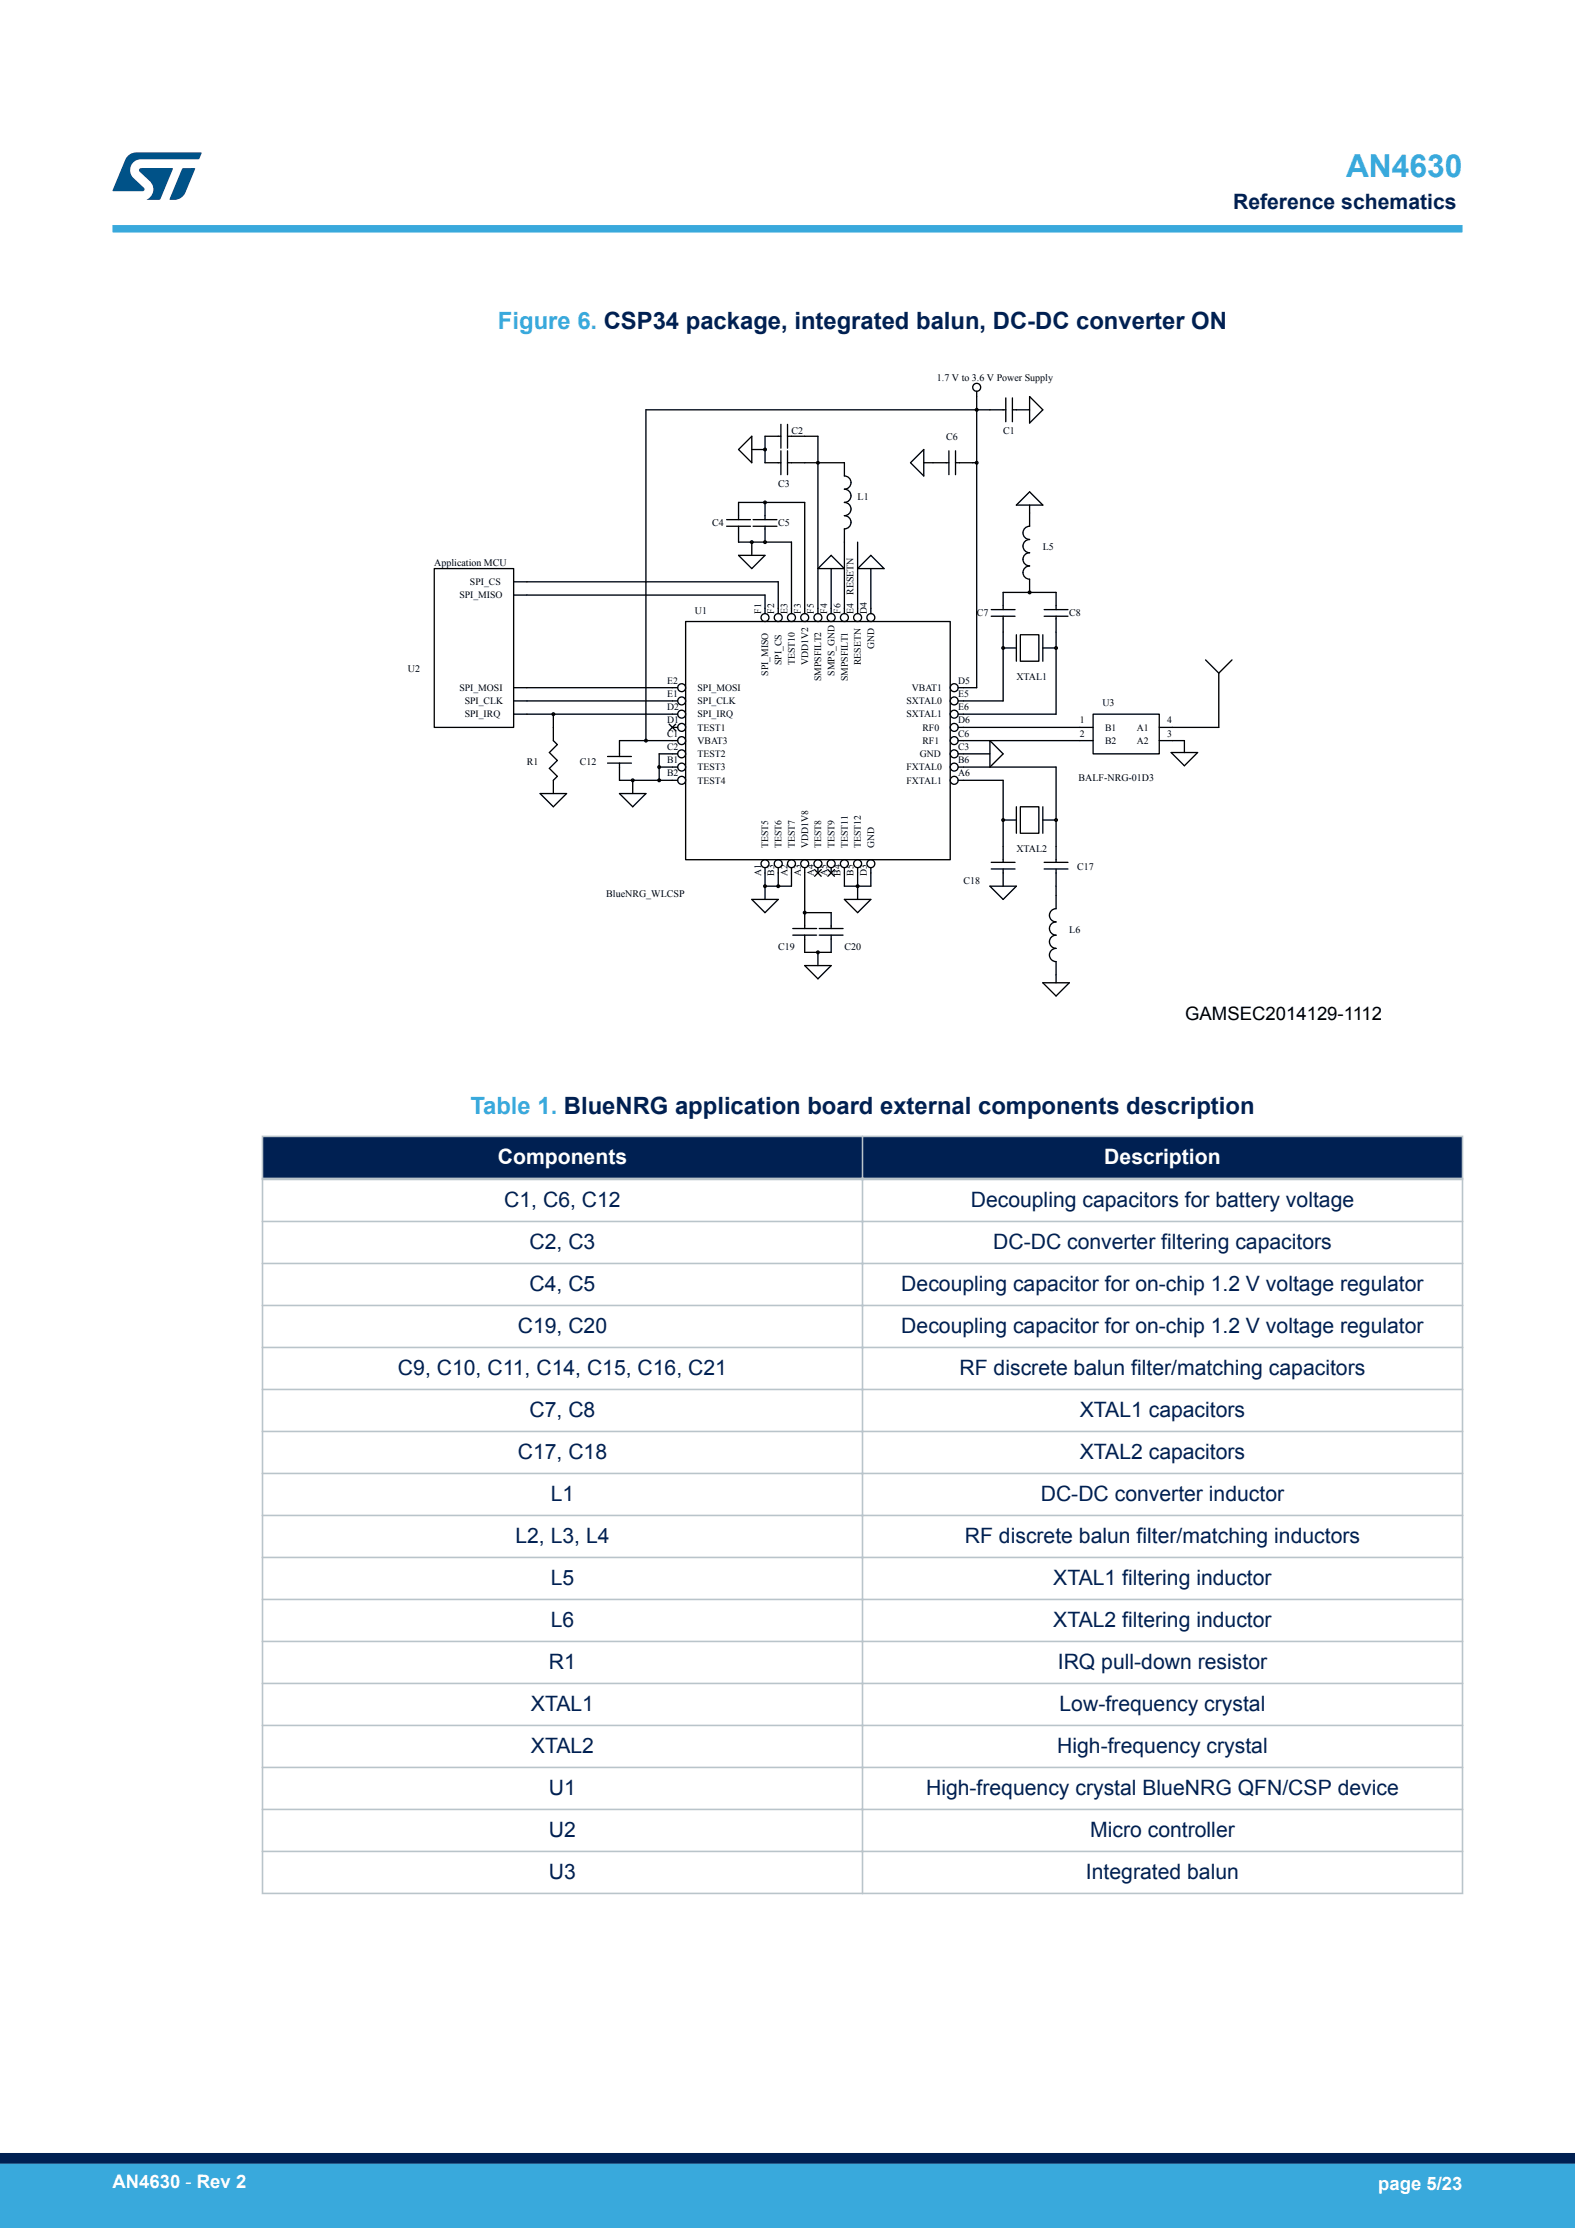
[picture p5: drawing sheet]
<svg xmlns="http://www.w3.org/2000/svg" width="210mm" height="297mm" viewBox="0 0 210 297" stroke-linecap="round" stroke-linejoin="round" font-family="sans-serif">
<defs><g id="words">
<text font-size="4.2" fill="#39a9dc" x="179.5" y="23.5">AN4630</text>
<g font-size="3.2" fill="#39a9dc">
<text x="66.4" y="43.8">Figure 6. CSP34 package, integrated balun, DC-DC converter ON</text>
<text x="62.7" y="148.5">Table 1. BlueNRG application board external components description</text>
</g>
<g font-size="2.8" fill="#002052">
<text x="164.4" y="27.9">Reference schematics</text>
<text x="67.2" y="160.8">C1, C6, C12</text>
<text x="129.4" y="160.8">Decoupling capacitors for battery voltage</text>
<text x="70.6" y="166.4">C2, C3</text>
<text x="132.4" y="166.4">DC-DC converter filtering capacitors</text>
<text x="70.6" y="172">C4, C5</text>
<text x="120.2" y="172">Decoupling capacitor for on-chip 1.2 V voltage regulator</text>
<text x="69" y="177.6">C19, C20</text>
<text x="120.2" y="177.6">Decoupling capacitor for on-chip 1.2 V voltage regulator</text>
<text x="53.1" y="183.2">C9, C10, C11, C14, C15, C16, C21</text>
<text x="127.9" y="183.2">RF discrete balun filter/matching capacitors</text>
<text x="70.6" y="188.8">C7, C8</text>
<text x="144" y="188.8">XTAL1 capacitors</text>
<text x="69" y="194.4">C17, C18</text>
<text x="144" y="194.4">XTAL2 capacitors</text>
<text x="73.4" y="200">L1</text>
<text x="138.8" y="200">DC-DC converter inductor</text>
<text x="68.7" y="205.6">L2, L3, L4</text>
<text x="128.6" y="205.6">RF discrete balun filter/matching inductors</text>
<text x="73.4" y="211.2">L5</text>
<text x="140.4" y="211.2">XTAL1 filtering inductor</text>
<text x="73.4" y="216.8">L6</text>
<text x="140.4" y="216.8">XTAL2 filtering inductor</text>
<text x="73.2" y="222.4">R1</text>
<text x="141" y="222.4">IRQ pull-down resistor</text>
<text x="70.8" y="233.6">XTAL2</text>
<text x="70.8" y="228">XTAL1</text>
<text x="141" y="233.6">High-frequency crystal</text>
<text x="141.3" y="228">Low-frequency crystal</text>
<text x="73.2" y="239.2">U1</text>
<text x="123.5" y="239.2">High-frequency crystal BlueNRG QFN/CSP device</text>
<text x="73.2" y="244.8">U2</text>
<text x="145.4" y="244.8">Micro controller</text>
<text x="73.2" y="250.4">U3</text>
<text x="144.8" y="250.4">Integrated balun</text>
</g>
<g font-size="2.8" fill="#fff">
<text x="66.4" y="155.1">Components</text>
<text x="147.2" y="155.1">Description</text>
</g>
<text font-size="2.5" x="158" y="136">GAMSEC2014129-1112</text>
<g font-size="2.5" fill="#fff">
<text x="15" y="291.6">AN4630 - Rev 2</text>
<text x="183.7" y="291.9">page 5/23</text>
</g>
<g font-size="1.3">
<text x="124.9" y="50.8">1.7 V to 3.6 V Power Supply</text>
<text x="105.5" y="57.8">C2</text>
<text x="126.2" y="58.7">C6</text>
<text x="133.8" y="57.8">C1</text>
<text x="103.8" y="64.9">C3</text>
<text x="94.9" y="70.2">C4</text>
<text x="103.8" y="70.2">C5</text>
<text x="114.3" y="66.6">L1</text>
<text x="57.9" y="75.5">Application MCU</text>
<text x="139" y="73.4">L5</text>
<text x="61.3" y="79.8">SPI_MISO</text>
<text x="62.7" y="78">SPI_CS</text>
<text x="92.7" y="81.8">U1</text>
<text x="101.5" y="81.8" transform="rotate(-90 101.5 81.8)">F1</text>
<text x="103.2" y="81.8" transform="rotate(-90 103.2 81.8)">F2</text>
<text x="105" y="81.8" transform="rotate(-90 105 81.8)">E3</text>
<text x="106.8" y="81.8" transform="rotate(-90 106.8 81.8)">F3</text>
<text x="108.5" y="81.8" transform="rotate(-90 108.5 81.8)">F5</text>
<text x="110.3" y="81.8" transform="rotate(-90 110.3 81.8)">F4</text>
<text x="112.1" y="81.8" transform="rotate(-90 112.1 81.8)">F6</text>
<text x="113.8" y="81.8" transform="rotate(-90 113.8 81.8)">E4</text>
<text x="113.8" y="79.3" transform="rotate(-90 113.8 79.3)">RESETN</text>
<text x="115.6" y="81.8" transform="rotate(-90 115.6 81.8)">D4</text>
<text x="130.2" y="82.2">C7</text>
<text x="142.6" y="82.2">C8</text>
<text x="54.4" y="89.6">U2</text>
<text x="104.2" y="88.7" transform="rotate(-90 104.2 88.7)">SPI_CS</text>
<text x="106" y="88.7" transform="rotate(-90 106 88.7)">TEST10</text>
<text x="107.7" y="88.7" transform="rotate(-90 107.7 88.7)">VDD1V2</text>
<text x="114.8" y="88.7" transform="rotate(-90 114.8 88.7)">RESETN</text>
<text x="116.6" y="86.6" transform="rotate(-90 116.6 86.6)">GND</text>
<text x="61.3" y="92.1">SPI_MOSI</text>
<text x="62" y="93.9">SPI_CLK</text>
<text x="62" y="95.6">SPI_IRQ</text>
<text x="88.9" y="91.1">E2</text>
<text x="88.9" y="92.9">E1</text>
<text x="88.9" y="94.7">D2</text>
<text x="93" y="92.1">SPI_MOSI</text>
<text x="93" y="93.9">SPI_CLK</text>
<text x="93" y="95.6">SPI_IRQ</text>
<text x="102.4" y="90.1" transform="rotate(-90 102.4 90.1)">SPI_MISO</text>
<text x="109.5" y="90.8" transform="rotate(-90 109.5 90.8)">SMPSFILT2</text>
<text x="111.3" y="90.1" transform="rotate(-90 111.3 90.1)">SMPS_GND</text>
<text x="113" y="90.8" transform="rotate(-90 113 90.8)">SMPSFILT1</text>
<text x="120.9" y="93.9">SXTAL0</text>
<text x="120.9" y="95.6">SXTAL1</text>
<text x="121.6" y="92.1">VBAT1</text>
<text x="127.8" y="91.1">D5</text>
<text x="127.8" y="92.9">E5</text>
<text x="127.8" y="94.7">E6</text>
<text x="135.5" y="90.6">XTAL1</text>
<text x="147" y="94.2">U3</text>
<text x="70.3" y="101.9">R1</text>
<text x="77.3" y="101.9">C12</text>
<text x="88.9" y="96.4">D1</text>
<text x="88.9" y="98.2">C1</text>
<text x="88.9" y="100">C2</text>
<text x="88.9" y="101.7">B1</text>
<text x="93" y="97.4">TEST1</text>
<text x="93" y="99.2">VBAT3</text>
<text x="93" y="100.9">TEST2</text>
<text x="122.6" y="100.9">GND</text>
<text x="123" y="97.4">RF0</text>
<text x="123" y="99.2">RF1</text>
<text x="127.8" y="96.4">D6</text>
<text x="127.8" y="98.2">C6</text>
<text x="127.8" y="100">C3</text>
<text x="127.8" y="101.7">B6</text>
<text x="144" y="96.4">1</text>
<text x="144" y="98.2">2</text>
<text x="147.3" y="97.4">B1</text>
<text x="147.3" y="99.2">B2</text>
<text x="151.6" y="99.2">A2</text>
<text x="151.6" y="97.4">A1</text>
<text x="155.6" y="98.2">3</text>
<text x="155.6" y="96.4">4</text>
<text x="88.9" y="103.5">B2</text>
<text x="93" y="102.7">TEST3</text>
<text x="93" y="104.5">TEST4</text>
<text x="120.9" y="102.7">FXTAL0</text>
<text x="120.9" y="104.5">FXTAL1</text>
<text x="127.8" y="103.5">A6</text>
<text x="143.8" y="104">BALF-NRG-01D3</text>
<text x="102.4" y="113" transform="rotate(-90 102.4 113)">TEST5</text>
<text x="104.2" y="113" transform="rotate(-90 104.2 113)">TEST6</text>
<text x="106" y="113" transform="rotate(-90 106 113)">TEST7</text>
<text x="107.7" y="113" transform="rotate(-90 107.7 113)">VDD1V8</text>
<text x="109.5" y="113" transform="rotate(-90 109.5 113)">TEST8</text>
<text x="111.3" y="113" transform="rotate(-90 111.3 113)">TEST9</text>
<text x="113" y="113" transform="rotate(-90 113 113)">TEST11</text>
<text x="114.8" y="113" transform="rotate(-90 114.8 113)">TEST12</text>
<text x="116.6" y="113" transform="rotate(-90 116.6 113)">GND</text>
<text x="135.5" y="113.6">XTAL2</text>
<text x="80.8" y="119.6">BlueNRG_WLCSP</text>
<text x="101.5" y="116.7" transform="rotate(-90 101.5 116.7)">A1</text>
<text x="103.2" y="116.7" transform="rotate(-90 103.2 116.7)">B3</text>
<text x="105" y="116.7" transform="rotate(-90 105 116.7)">A2</text>
<text x="106.8" y="116.7" transform="rotate(-90 106.8 116.7)">A3</text>
<text x="108.5" y="116.7" transform="rotate(-90 108.5 116.7)">A4</text>
<text x="110.3" y="116.7" transform="rotate(-90 110.3 116.7)">A5</text>
<text x="112.1" y="116.7" transform="rotate(-90 112.1 116.7)">B4</text>
<text x="113.8" y="116.7" transform="rotate(-90 113.8 116.7)">B5</text>
<text x="115.6" y="116.7" transform="rotate(-90 115.6 116.7)">D3</text>
<text x="128.5" y="117.8">C18</text>
<text x="143.6" y="116">C17</text>
<text x="142.6" y="124.3">L6</text>
<text x="103.8" y="126.6">C19</text>
<text x="112.6" y="126.6">C20</text>
</g>
</g></defs>
<g fill="none" stroke="#000" stroke-width=".18">
<path d="M100.2 58.2v3.5l-1.7-1.8zM100.2 59.9h1.8M104.1 58.2h-2.1v3.5h2.1M104.1 56.6v3.1M105 56.6v3.1M105 58.2h4.1v23.6M123.2 59.9v3.5l-1.8-1.7zM130.2 52.2v39.5h-2.4M134.1 54.6h-48v44.1M134.1 53v3.2M135 54.6h2.3M135 53v3.2"/>
<path d="M137.3 52.9l1.7 1.7-1.7 1.8zM57.9 75.8h10.6v21.2h-10.6zM68.5 77.6h35.3v4.2M68.5 79.3h33.5v2.5M96.9 69.3h3.2M96.9 70.2h3.2M98.5 74h3.5l-1.8 1.8zM98.5 69.3v-2.3h8.8v14.8M98.5 70.2v2.1h7v9.5M100.2 72.3v1.7M100.4 69.3h3.2M100.4 70.2h3.2"/>
<path d="M102 67v2.3M102 70.2v2.1M104.1 60.1v3.2M105 61.7h7.6v1.7a.88 .88 0 0 1 .9 .9 .88 .88 0 0 1-.9 .9 .88 .88 0 0 1 .9 .9 .88 .88 0 0 1-.9 .9 .88 .88 0 0 1 .9 .9 .88 .88 0 0 1-.9 .8 .88 .88 0 0 1 .9 .9 .88 .88 0 0 1-.9 .9v11.3M105 60.1v3.2M110.8 75.8v6M110.8 74l1.8 1.8h-3.5zM114.3 72.3v9.5M114.3 75.8l1.8-1.8 1.8 1.8zM116.1 75.8v6M123.2 61.7h3.3M126.5 60.1v3.2"/>
<path d="M127.4 61.7h2.8M127.4 60.1v3.2M137.3 67.3v2.9a.88 .88 0 0 0-.9 .8 .88 .88 0 0 0 .9 .9 .88 .88 0 0 0-.9 .9 .88 .88 0 0 0 .9 .9 .88 .88 0 0 0-.9 .9 .88 .88 0 0 0 .9 .8 .88 .88 0 0 0-.9 .9 .88 .88 0 0 0 .9 .9v1.8M137.3 65.6l1.7 1.7h-3.5zM68.5 91.7h21.9M68.5 93.4h21.9M68.5 95.2h21.9M73.8 95.2v3.5l.5 .6-1.1 1 1.1 1.1-1.1 1 1.1 1.1-.5 .5v1.8M89.2 96.5l.9 .9M89.7 97h.7M90.1 96.5l-.9 .9M90.4 98.7h-7.8v2.1"/>
<path d="M91.4 82.9h35.3v31.7h-35.3zM127.8 97h17.9M127.8 98.7h17.9M132 98.7l1.8 1.8-1.8 1.8zM132.2 81.3h3.1M132.2 82.1h3.1M133.8 81.3v-2.3h7v2.3M133.8 82.1v11.3h-6M133.8 86.4h1.7M135.5 84.6v3.5M136 84.6h2.5v3.5h-2.5zM139 86.4h1.8"/>
<path d="M139 84.6v3.5M139.2 81.3h3.2M139.2 82.1h3.2M140.8 82.1v13.1h-13M145.7 95.2h8.9v5.3h-8.9zM154.6 98.7h3.3v1.6M160.7 88l1.8 1.7M162.5 89.7v7.3h-7.9M164.3 88l-1.8 1.7M72 105.8h3.5l-1.7 1.7zM81 101.7h3.2M81 100.8h3.2"/>
<path d="M82.6 105.8h3.5l-1.7 1.7zM82.6 101.7v2.3h7.8M84.4 104v1.8M87.9 102.3h2.5M90.4 100.5h-2.5v3.5M100.2 119.9h3.6l-1.8 1.8zM102 115.7v4.2M103.8 115.7v2.4M105.5 115.7v2.4h-3.5M107.3 115.7v8.1M108.6 115.9l.9 .9M109.1 115.7v.7"/>
<path d="M109.5 115.9l-.9 .9M110.4 115.9l.9 .9M110.8 115.7v.7M111.3 115.9l-.9 .9M112.6 119.9h3.5l-1.8 1.8zM112.6 115.7v2.4h3.5v-2.4M114.3 115.7v4.2M127.8 104h6v11M127.8 102.3h13v12.7M127.8 100.5h4.2M132 118.1h3.5l-1.7 1.8zM132.2 115.8h3.1"/>
<path d="M132.2 115h3.1M133.8 115.8v2.3M133.8 109.3h1.7M135.5 107.5v3.6M136 107.5h2.5v3.6h-2.5zM139 107.5v3.6M139 109.3h1.8M139.2 115.8h3.2M139.2 115h3.2M140.8 115.8v5.3a.88 .88 0 0 0-.9 .9 .88 .88 0 0 0 .9 .9 .88 .88 0 0 0-.9 .9 .88 .88 0 0 0 .9 .9 .88 .88 0 0 0-.9 .8 .88 .88 0 0 0 .9 .9 .88 .88 0 0 0-.9 .9 .88 .88 0 0 0 .9 .9v2.8M156.2 100.3h3.5l-1.8 1.8zM105.7 124.7h3.2"/>
<path d="M105.7 123.8h3.2M107.3 121.7h3.5v2.1M107.3 128.7h3.5l-1.7 1.8zM107.3 124.7v2.3h3.5v-2.3M109.1 127v1.7M109.2 124.7h3.2M109.2 123.8h3.2M139 131h3.6l-1.8 1.8z"/>
<circle cx="102" cy="59.9" r=".18"/>
<circle cx="130.2" cy="54.6" r=".18"/>
<circle cx="130.2" cy="51.6" r=".53"/>
<circle cx="100.2" cy="72.3" r=".18"/>
<circle cx="102" cy="72.3" r=".18"/>
<circle cx="102" cy="67" r=".18"/>
<circle cx="109.1" cy="61.7" r=".18"/>
<circle cx="130.2" cy="61.7" r=".18"/>
<circle cx="137.3" cy="79" r=".18"/>
<circle cx="73.8" cy="95.2" r=".18"/>
<circle cx="86.1" cy="98.7" r=".18"/>
<circle cx="90.9" cy="97" r=".53"/>
<circle cx="90.9" cy="95.2" r=".53"/>
<circle cx="90.9" cy="98.7" r=".53"/>
<circle cx="90.9" cy="93.4" r=".53"/>
<circle cx="90.9" cy="91.7" r=".53"/>
<circle cx="102" cy="82.3" r=".53"/>
<circle cx="103.8" cy="82.3" r=".53"/>
<circle cx="105.5" cy="82.3" r=".53"/>
<circle cx="107.3" cy="82.3" r=".53"/>
<circle cx="109.1" cy="82.3" r=".53"/>
<circle cx="110.8" cy="82.3" r=".53"/>
<circle cx="112.6" cy="82.3" r=".53"/>
<circle cx="114.3" cy="82.3" r=".53"/>
<circle cx="116.1" cy="82.3" r=".53"/>
<circle cx="127.2" cy="97" r=".53"/>
<circle cx="127.2" cy="95.2" r=".53"/>
<circle cx="127.2" cy="98.7" r=".53"/>
<circle cx="127.2" cy="93.4" r=".53"/>
<circle cx="127.2" cy="91.7" r=".53"/>
<circle cx="133.8" cy="86.4" r=".18"/>
<circle cx="140.8" cy="86.4" r=".18"/>
<circle cx="84.4" cy="104" r=".18"/>
<circle cx="87.9" cy="102.3" r=".18"/>
<circle cx="87.9" cy="104" r=".18"/>
<circle cx="90.9" cy="100.5" r=".53"/>
<circle cx="90.9" cy="102.3" r=".53"/>
<circle cx="90.9" cy="104" r=".53"/>
<circle cx="102" cy="115.1" r=".53"/>
<circle cx="102" cy="118.1" r=".18"/>
<circle cx="103.8" cy="118.1" r=".18"/>
<circle cx="103.8" cy="115.1" r=".53"/>
<circle cx="105.5" cy="115.1" r=".53"/>
<circle cx="107.3" cy="115.1" r=".53"/>
<circle cx="109.1" cy="115.1" r=".53"/>
<circle cx="110.8" cy="115.1" r=".53"/>
<circle cx="112.6" cy="115.1" r=".53"/>
<circle cx="114.3" cy="115.1" r=".53"/>
<circle cx="114.3" cy="118.1" r=".18"/>
<circle cx="116.1" cy="115.1" r=".53"/>
<circle cx="127.2" cy="100.5" r=".53"/>
<circle cx="127.2" cy="102.3" r=".53"/>
<circle cx="127.2" cy="104" r=".53"/>
<circle cx="133.8" cy="109.3" r=".18"/>
<circle cx="140.8" cy="109.3" r=".18"/>
<circle cx="107.3" cy="121.7" r=".18"/>
<circle cx="109.1" cy="127" r=".18"/>
</g>
<g fill="#002052">
<path d="M35 151.5h160v5.7h-160z" fill-rule="evenodd"/>
<path d="M35 151.5h160v5.7h-160z" fill-rule="evenodd"/>
</g>
<g fill="none" stroke="#b9c4ca" stroke-width=".21">
<path d="M34.9 151.5h160.2M35 151.4v101.1M115 151.4v101.1M195 151.4v101.1M34.9 162.8h160.2M34.9 168.4h160.2M34.9 174h160.2M34.9 179.6h160.2M34.9 185.2h160.2M34.9 190.8h160.2M34.9 196.4h160.2M34.9 202h160.2"/>
<path d="M34.9 207.6h160.2M34.9 213.2h160.2M34.9 218.8h160.2M34.9 224.4h160.2M34.9 230h160.2M34.9 235.6h160.2M34.9 241.2h160.2M34.9 246.8h160.2M34.9 252.4h160.2"/>
</g>
<path d="M34.9 157.2h160.2" fill="none" stroke="#b9c4ca" stroke-width=".35"/>
<path d="M15 30.5h180" fill="none" stroke="#39a9dc" stroke-width="1"/>
<g fill="#005288">
<path d="M17.1 20.7l.7-.3 .4-.1h8.6l.1 .1-.4 .8h-7.6a1.45 1.45 0 0 0-1.4 .9 1.45 1.45 0 0 0 .2 1.6l1.5 1.3 .1 .2-.1 .2-.2 .1h-4l1.7-4.2z"/>
<path d="M24.3 22.4h1.6l.1 .1-1.3 3.2a1.6 1.6 0 0 1-1.5 .9h-.5l-.1-.1z"/>
<path d="M18.6 22.5l.2-.1h4.2l.1 .1-1.8 4.1h-1.7a1.54 1.54 0 0 0 .4-2.4l-1.4-1.3-.1-.2z"/>
</g>
<g fill="#39a9dc">
<path d="M0 288.4h210v8.6h-210z" fill-rule="evenodd"/>
<path d="M-.1 288.4h210.2v4.4h-210.2z" fill-rule="evenodd"/>
</g>
<path d="M0 287.7h210" fill="none" stroke="#002052" stroke-width="1.4"/>
<use href="#words"/>
</svg>
